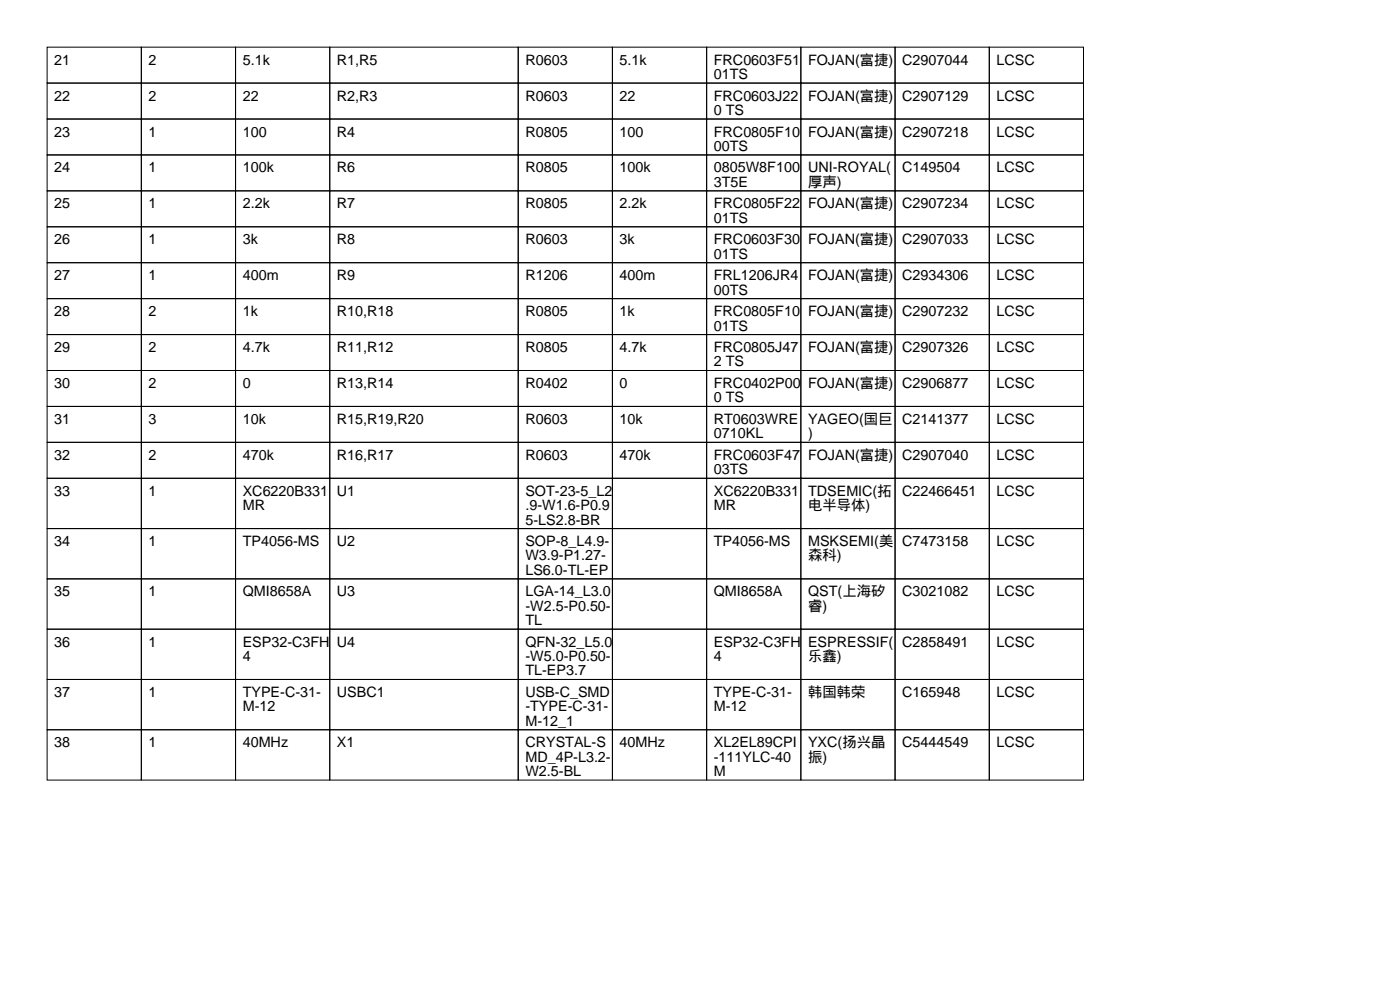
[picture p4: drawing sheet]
<svg xmlns="http://www.w3.org/2000/svg" width="297mm" height="210mm" viewBox="0 0 297 210" stroke-linecap="round" stroke-linejoin="round" font-family="sans-serif">
<defs><g id="words">
<g font-size="3">
<text x="11.5" y="13.7">21</text>
<text x="31.5" y="13.7">2</text>
<text x="51.5" y="13.7">5.1k</text>
<text x="71.5" y="13.7">R1,R5</text>
<text x="111.5" y="13.7">R0603</text>
<text x="131.5" y="13.7">5.1k</text>
<text x="151.5" y="13.7">FRC0603F51</text>
<text x="151.5" y="16.8">01TS</text>
<text x="171.5" y="13.7">FOJAN(富捷)</text>
<text x="191.5" y="13.7">C2907044</text>
<text x="211.5" y="13.7">LCSC</text>
<text x="11.5" y="21.3">22</text>
<text x="31.5" y="21.3">2</text>
<text x="51.5" y="21.3">22</text>
<text x="71.5" y="21.3">R2,R3</text>
<text x="111.5" y="21.3">R0603</text>
<text x="131.5" y="21.3">22</text>
<text x="151.5" y="21.3">FRC0603J22</text>
<text x="171.5" y="21.3">FOJAN(富捷)</text>
<text x="191.5" y="21.3">C2907129</text>
<text x="211.5" y="21.3">LCSC</text>
<text x="11.5" y="29">23</text>
<text x="31.5" y="29">1</text>
<text x="51.5" y="29">100</text>
<text x="71.5" y="29">R4</text>
<text x="111.5" y="29">R0805</text>
<text x="131.5" y="29">100</text>
<text x="151.5" y="24.4">0 TS</text>
<text x="151.5" y="29">FRC0805F10</text>
<text x="171.5" y="29">FOJAN(富捷)</text>
<text x="191.5" y="29">C2907218</text>
<text x="211.5" y="29">LCSC</text>
<text x="151.5" y="32">00TS</text>
<text x="11.5" y="36.6">24</text>
<text x="31.5" y="36.6">1</text>
<text x="51.5" y="36.6">100k</text>
<text x="71.5" y="36.6">R6</text>
<text x="111.5" y="36.6">R0805</text>
<text x="131.5" y="36.6">100k</text>
<text x="151.5" y="36.6">0805W8F100</text>
<text x="151.5" y="39.6">3T5E</text>
<text x="171.5" y="36.6">UNI-ROYAL(</text>
<text x="171.5" y="39.6">厚声)</text>
<text x="191.5" y="36.6">C149504</text>
<text x="211.5" y="36.6">LCSC</text>
<text x="11.5" y="44.2">25</text>
<text x="31.5" y="44.2">1</text>
<text x="51.5" y="44.2">2.2k</text>
<text x="71.5" y="44.2">R7</text>
<text x="111.5" y="44.2">R0805</text>
<text x="131.5" y="44.2">2.2k</text>
<text x="151.5" y="44.2">FRC0805F22</text>
<text x="151.5" y="47.2">01TS</text>
<text x="171.5" y="44.2">FOJAN(富捷)</text>
<text x="191.5" y="44.2">C2907234</text>
<text x="211.5" y="44.2">LCSC</text>
<text x="11.5" y="51.8">26</text>
<text x="31.5" y="51.8">1</text>
<text x="51.5" y="51.8">3k</text>
<text x="71.5" y="51.8">R8</text>
<text x="111.5" y="51.8">R0603</text>
<text x="131.5" y="51.8">3k</text>
<text x="151.5" y="51.8">FRC0603F30</text>
<text x="171.5" y="51.8">FOJAN(富捷)</text>
<text x="191.5" y="51.8">C2907033</text>
<text x="211.5" y="51.8">LCSC</text>
<text x="11.5" y="59.4">27</text>
<text x="31.5" y="59.4">1</text>
<text x="51.5" y="59.4">400m</text>
<text x="71.5" y="59.4">R9</text>
<text x="111.5" y="59.4">R1206</text>
<text x="131.5" y="59.4">400m</text>
<text x="151.5" y="54.9">01TS</text>
<text x="151.5" y="59.4">FRL1206JR4</text>
<text x="171.5" y="59.4">FOJAN(富捷)</text>
<text x="191.5" y="59.4">C2934306</text>
<text x="211.5" y="59.4">LCSC</text>
<text x="151.5" y="62.5">00TS</text>
<text x="11.5" y="67.1">28</text>
<text x="31.5" y="67.1">2</text>
<text x="51.5" y="67.1">1k</text>
<text x="71.5" y="67.1">R10,R18</text>
<text x="111.5" y="67.1">R0805</text>
<text x="131.5" y="67.1">1k</text>
<text x="151.5" y="67.1">FRC0805F10</text>
<text x="151.5" y="70.1">01TS</text>
<text x="171.5" y="67.1">FOJAN(富捷)</text>
<text x="191.5" y="67.1">C2907232</text>
<text x="211.5" y="67.1">LCSC</text>
<text x="11.5" y="74.7">29</text>
<text x="31.5" y="74.7">2</text>
<text x="51.5" y="74.7">4.7k</text>
<text x="71.5" y="74.7">R11,R12</text>
<text x="111.5" y="74.7">R0805</text>
<text x="131.5" y="74.7">4.7k</text>
<text x="151.5" y="74.7">FRC0805J47</text>
<text x="151.5" y="77.7">2 TS</text>
<text x="171.5" y="74.7">FOJAN(富捷)</text>
<text x="191.5" y="74.7">C2907326</text>
<text x="211.5" y="74.7">LCSC</text>
<text x="11.5" y="82.3">30</text>
<text x="31.5" y="82.3">2</text>
<text x="51.5" y="82.3">0</text>
<text x="71.5" y="82.3">R13,R14</text>
<text x="111.5" y="82.3">R0402</text>
<text x="131.5" y="82.3">0</text>
<text x="151.5" y="82.3">FRC0402P00</text>
<text x="171.5" y="82.3">FOJAN(富捷)</text>
<text x="191.5" y="82.3">C2906877</text>
<text x="211.5" y="82.3">LCSC</text>
<text x="11.5" y="89.9">31</text>
<text x="31.5" y="89.9">3</text>
<text x="51.5" y="89.9">10k</text>
<text x="71.5" y="89.9">R15,R19,R20</text>
<text x="111.5" y="89.9">R0603</text>
<text x="131.5" y="89.9">10k</text>
<text x="151.5" y="85.3">0 TS</text>
<text x="151.5" y="89.9">RT0603WRE</text>
<text x="171.5" y="89.9">YAGEO(国巨</text>
<text x="191.5" y="89.9">C2141377</text>
<text x="211.5" y="89.9">LCSC</text>
<text x="151.5" y="93">0710KL</text>
<text x="171.5" y="93">)</text>
<text x="11.5" y="97.5">32</text>
<text x="31.5" y="97.5">2</text>
<text x="51.5" y="97.5">470k</text>
<text x="71.5" y="97.5">R16,R17</text>
<text x="111.5" y="97.5">R0603</text>
<text x="131.5" y="97.5">470k</text>
<text x="151.5" y="97.5">FRC0603F47</text>
<text x="151.5" y="100.6">03TS</text>
<text x="171.5" y="97.5">FOJAN(富捷)</text>
<text x="191.5" y="97.5">C2907040</text>
<text x="211.5" y="97.5">LCSC</text>
<text x="11.5" y="105.2">33</text>
<text x="31.5" y="105.2">1</text>
<text x="51.5" y="105.2">XC6220B331</text>
<text x="71.5" y="105.2">U1</text>
<text x="111.5" y="105.2">SOT-23-5_L2</text>
<text x="151.5" y="105.2">XC6220B331</text>
<text x="171.5" y="105.2">TDSEMIC(拓</text>
<text x="191.5" y="105.2">C22466451</text>
<text x="211.5" y="105.2">LCSC</text>
<text x="51.5" y="108.2">MR</text>
<text x="111.5" y="108.2">.9-W1.6-P0.9</text>
<text x="111.5" y="111.3">5-LS2.8-BR</text>
<text x="151.5" y="108.2">MR</text>
<text x="171.5" y="108.2">电半导体)</text>
<text x="11.5" y="115.8">34</text>
<text x="31.5" y="115.8">1</text>
<text x="51.5" y="115.8">TP4056-MS</text>
<text x="71.5" y="115.8">U2</text>
<text x="111.5" y="115.8">SOP-8_L4.9-</text>
<text x="111.5" y="118.9">W3.9-P1.27-</text>
<text x="151.5" y="115.8">TP4056-MS</text>
<text x="171.5" y="115.8">MSKSEMI(美</text>
<text x="171.5" y="118.9">森科)</text>
<text x="191.5" y="115.8">C7473158</text>
<text x="211.5" y="115.8">LCSC</text>
<text x="111.5" y="121.9">LS6.0-TL-EP</text>
<text x="11.5" y="126.5">35</text>
<text x="31.5" y="126.5">1</text>
<text x="51.5" y="126.5">QMI8658A</text>
<text x="71.5" y="126.5">U3</text>
<text x="111.5" y="126.5">LGA-14_L3.0</text>
<text x="111.5" y="129.5">-W2.5-P0.50-</text>
<text x="151.5" y="126.5">QMI8658A</text>
<text x="171.5" y="126.5">QST(上海矽</text>
<text x="171.5" y="129.5">睿)</text>
<text x="191.5" y="126.5">C3021082</text>
<text x="211.5" y="126.5">LCSC</text>
<text x="11.5" y="137.2">36</text>
<text x="31.5" y="137.2">1</text>
<text x="51.5" y="137.2">ESP32-C3FH</text>
<text x="71.5" y="137.2">U4</text>
<text x="111.5" y="132.6">TL</text>
<text x="111.5" y="137.2">QFN-32_L5.0</text>
<text x="151.5" y="137.2">ESP32-C3FH</text>
<text x="171.5" y="137.2">ESPRESSIF(</text>
<text x="191.5" y="137.2">C2858491</text>
<text x="211.5" y="137.2">LCSC</text>
<text x="51.5" y="140.2">4</text>
<text x="111.5" y="140.2">-W5.0-P0.50-</text>
<text x="111.5" y="143.3">TL-EP3.7</text>
<text x="151.5" y="140.2">4</text>
<text x="171.5" y="140.2">乐鑫)</text>
<text x="11.5" y="147.8">37</text>
<text x="31.5" y="147.8">1</text>
<text x="51.5" y="147.8">TYPE-C-31-</text>
<text x="71.5" y="147.8">USBC1</text>
<text x="111.5" y="147.8">USB-C_SMD</text>
<text x="151.5" y="147.8">TYPE-C-31-</text>
<text x="171.5" y="147.8">韩国韩荣</text>
<text x="191.5" y="147.8">C165948</text>
<text x="211.5" y="147.8">LCSC</text>
<text x="51.5" y="150.9">M-12</text>
<text x="111.5" y="150.9">-TYPE-C-31-</text>
<text x="111.5" y="153.9">M-12_1</text>
<text x="151.5" y="150.9">M-12</text>
<text x="11.5" y="158.5">38</text>
<text x="31.5" y="158.5">1</text>
<text x="51.5" y="158.5">40MHz</text>
<text x="71.5" y="158.5">X1</text>
<text x="111.5" y="158.5">CRYSTAL-S</text>
<text x="111.5" y="161.5">MD_4P-L3.2-</text>
<text x="131.5" y="158.5">40MHz</text>
<text x="151.5" y="158.5">XL2EL89CPI</text>
<text x="151.5" y="161.5">-111YLC-40</text>
<text x="171.5" y="158.5">YXC(扬兴晶</text>
<text x="171.5" y="161.5">振)</text>
<text x="191.5" y="158.5">C5444549</text>
<text x="211.5" y="158.5">LCSC</text>
<text x="111.5" y="164.6">W2.5-BL</text>
<text x="151.5" y="164.6">M</text>
</g>
</g></defs>
<g fill="none" stroke="#000" stroke-width=".21">
<path d="M10 10h20v7.6h-20zM10 17.6h20v7.6h-20zM30 10h20v7.6h-20zM30 17.6h20v7.6h-20zM50 10h20v7.6h-20zM50 17.6h20v7.6h-20zM70 10h40v7.6h-40zM70 17.6h40v7.6h-40zM110 10h20v7.6h-20zM110 17.6h20v7.6h-20zM130 10h20v7.6h-20zM130 17.6h20v7.6h-20z"/>
<path d="M150 10h20v7.6h-20zM150 17.6h20v7.6h-20zM170 10h20v7.6h-20zM170 17.6h20v7.6h-20zM190 10h20v7.6h-20zM190 17.6h20v7.6h-20zM210 10h20v7.6h-20zM210 17.6h20v7.6h-20zM10 25.2h20v7.7h-20zM10 32.9h20v7.6h-20zM30 25.2h20v7.7h-20zM30 32.9h20v7.6h-20z"/>
<path d="M50 25.2h20v7.7h-20zM50 32.9h20v7.6h-20zM70 25.2h40v7.7h-40zM70 32.9h40v7.6h-40zM110 25.2h20v7.7h-20zM110 32.9h20v7.6h-20zM130 25.2h20v7.7h-20zM130 32.9h20v7.6h-20zM150 25.2h20v7.7h-20zM150 32.9h20v7.6h-20zM170 25.2h20v7.7h-20zM170 32.9h20v7.6h-20z"/>
<path d="M190 25.2h20v7.7h-20zM190 32.9h20v7.6h-20zM210 25.2h20v7.7h-20zM210 32.9h20v7.6h-20zM10 40.5h20v7.6h-20zM10 48.1h20v7.6h-20zM10 55.7h20v7.6h-20zM30 40.5h20v7.6h-20zM30 48.1h20v7.6h-20zM30 55.7h20v7.6h-20zM50 40.5h20v7.6h-20zM50 48.1h20v7.6h-20z"/>
<path d="M50 55.7h20v7.6h-20zM70 40.5h40v7.6h-40zM70 48.1h40v7.6h-40zM70 55.7h40v7.6h-40zM110 40.5h20v7.6h-20zM110 48.1h20v7.6h-20zM110 55.7h20v7.6h-20zM130 40.5h20v7.6h-20zM130 48.1h20v7.6h-20zM130 55.7h20v7.6h-20zM150 40.5h20v7.6h-20zM150 48.1h20v7.6h-20z"/>
<path d="M150 55.7h20v7.6h-20zM170 40.5h20v7.6h-20zM170 48.1h20v7.6h-20zM170 55.7h20v7.6h-20zM190 40.5h20v7.6h-20zM190 48.1h20v7.6h-20zM190 55.7h20v7.6h-20zM210 40.5h20v7.6h-20zM210 48.1h20v7.6h-20zM210 55.7h20v7.6h-20zM10 63.3h20v7.7h-20zM10 71h20v7.6h-20z"/>
<path d="M10 78.6h20v7.6h-20zM30 63.3h20v7.7h-20zM30 71h20v7.6h-20zM30 78.6h20v7.6h-20zM50 63.3h20v7.7h-20zM50 71h20v7.6h-20zM50 78.6h20v7.6h-20zM70 63.3h40v7.7h-40zM70 71h40v7.6h-40zM70 78.6h40v7.6h-40zM110 63.3h20v7.7h-20zM110 71h20v7.6h-20z"/>
<path d="M110 78.6h20v7.6h-20zM130 63.3h20v7.7h-20zM130 71h20v7.6h-20zM130 78.6h20v7.6h-20zM150 63.3h20v7.7h-20zM150 71h20v7.6h-20zM150 78.6h20v7.6h-20zM170 63.3h20v7.7h-20zM170 71h20v7.6h-20zM170 78.6h20v7.6h-20zM190 63.3h20v7.7h-20zM190 71h20v7.6h-20z"/>
<path d="M190 78.6h20v7.6h-20zM210 63.3h20v7.7h-20zM210 71h20v7.6h-20zM210 78.6h20v7.6h-20zM10 86.2h20v7.6h-20zM10 93.8h20v7.6h-20zM30 86.2h20v7.6h-20zM30 93.8h20v7.6h-20zM50 86.2h20v7.6h-20zM50 93.8h20v7.6h-20zM70 86.2h40v7.6h-40zM70 93.8h40v7.6h-40z"/>
<path d="M110 86.2h20v7.6h-20zM110 93.8h20v7.6h-20zM130 86.2h20v7.6h-20zM130 93.8h20v7.6h-20zM150 86.2h20v7.6h-20zM150 93.8h20v7.6h-20zM170 86.2h20v7.6h-20zM170 93.8h20v7.6h-20zM190 86.2h20v7.6h-20zM190 93.8h20v7.6h-20zM210 86.2h20v7.6h-20zM210 93.8h20v7.6h-20z"/>
<path d="M10 101.4h20v10.7h-20zM10 112.1h20v10.7h-20zM30 101.4h20v10.7h-20zM30 112.1h20v10.7h-20zM50 101.4h20v10.7h-20zM50 112.1h20v10.7h-20zM70 101.4h40v10.7h-40zM70 112.1h40v10.7h-40zM110 101.4h20v10.7h-20zM110 112.1h20v10.7h-20zM130 101.4h20v10.7h-20zM130 112.1h20v10.7h-20z"/>
<path d="M150 101.4h20v10.7h-20zM150 112.1h20v10.7h-20zM170 101.4h20v10.7h-20zM170 112.1h20v10.7h-20zM190 101.4h20v10.7h-20zM190 112.1h20v10.7h-20zM210 101.4h20v10.7h-20zM210 112.1h20v10.7h-20zM10 122.8h20v10.6h-20zM10 133.4h20v10.7h-20zM30 122.8h20v10.6h-20zM30 133.4h20v10.7h-20z"/>
<path d="M50 122.8h20v10.6h-20zM50 133.4h20v10.7h-20zM70 122.8h40v10.6h-40zM70 133.4h40v10.7h-40zM110 122.8h20v10.6h-20zM110 133.4h20v10.7h-20zM130 122.8h20v10.6h-20zM130 133.4h20v10.7h-20zM150 122.8h20v10.6h-20zM150 133.4h20v10.7h-20zM170 122.8h20v10.6h-20zM170 133.4h20v10.7h-20z"/>
<path d="M190 122.8h20v10.6h-20zM190 133.4h20v10.7h-20zM210 122.8h20v10.6h-20zM210 133.4h20v10.7h-20zM10 144.1h20v10.7h-20zM10 154.8h20v10.6h-20zM30 144.1h20v10.7h-20zM30 154.8h20v10.6h-20zM50 144.1h20v10.7h-20zM50 154.8h20v10.6h-20zM70 144.1h40v10.7h-40zM70 154.8h40v10.6h-40z"/>
<path d="M110 144.1h20v10.7h-20zM110 154.8h20v10.6h-20zM130 144.1h20v10.7h-20zM130 154.8h20v10.6h-20zM150 144.1h20v10.7h-20zM150 154.8h20v10.6h-20zM170 144.1h20v10.7h-20zM170 154.8h20v10.6h-20zM190 144.1h20v10.7h-20zM190 154.8h20v10.6h-20zM210 144.1h20v10.7h-20zM210 154.8h20v10.6h-20z"/>
</g>
<use href="#words"/>
</svg>
